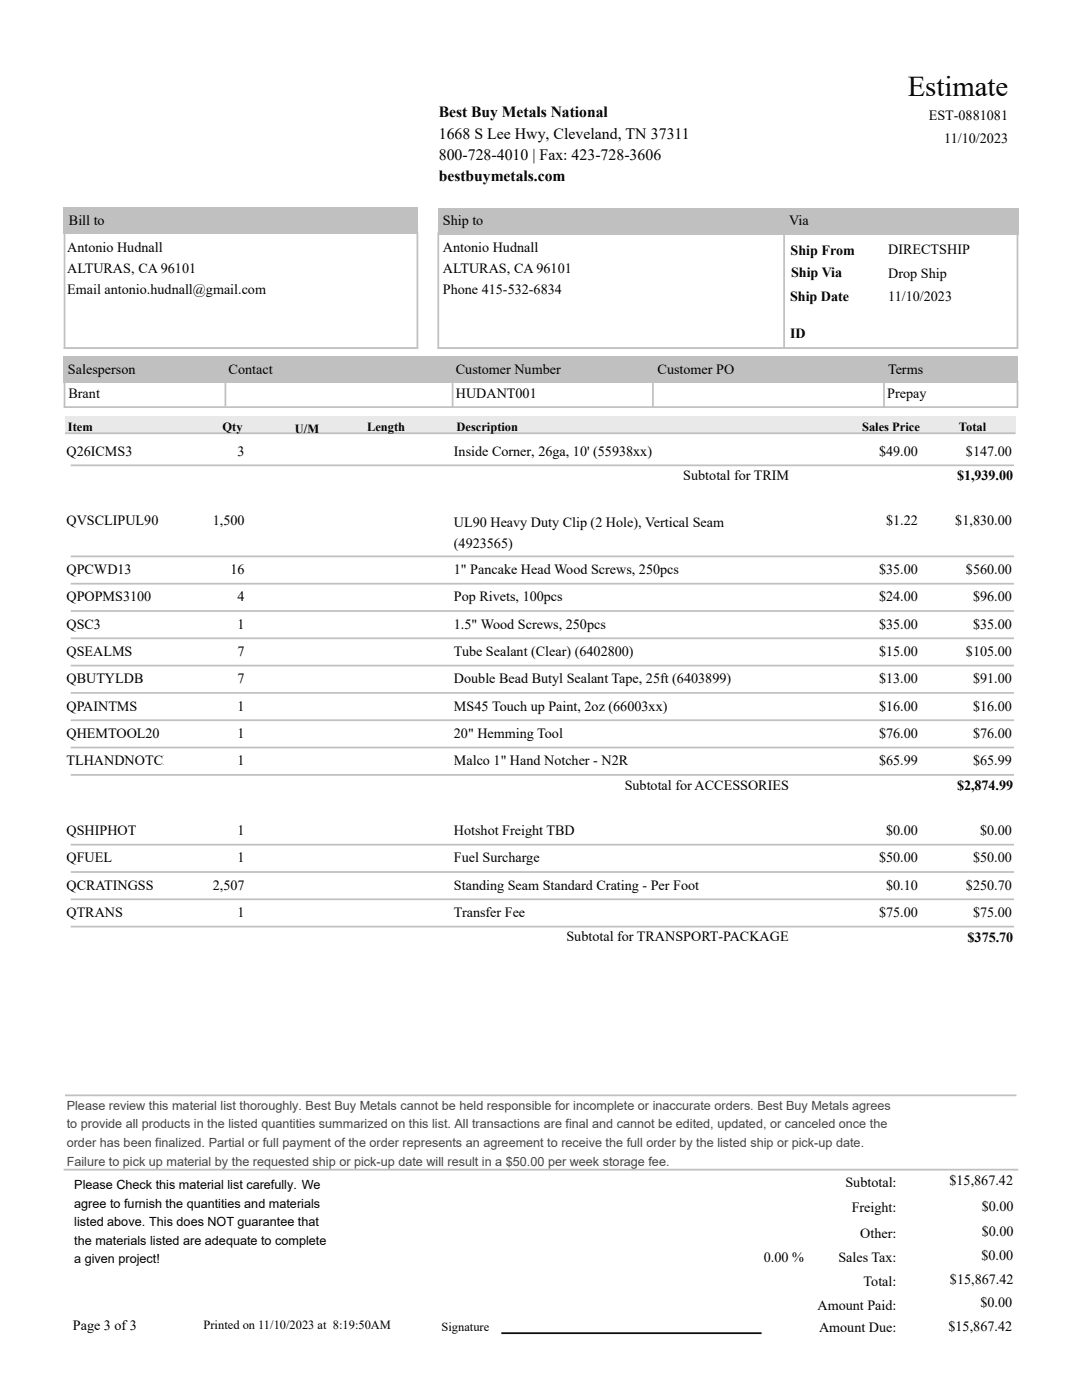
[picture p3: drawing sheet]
<svg xmlns="http://www.w3.org/2000/svg" width="216mm" height="279mm" viewBox="0 0 216 279" stroke-linecap="round" stroke-linejoin="round" font-family="sans-serif">
<defs><g id="words">
<text font-size="5.7" x="181.1" y="19.2">Estimate</text>
<g font-size="3.2">
<text x="87.6" y="27.7">1668 S Lee Hwy, Cleveland, TN 37311</text>
<text x="87.6" y="31.9">800-728-4010 | Fax: 423-728-3606</text>
</g>
<g font-size="3.1">
<text x="87.6" y="23.4">Best Buy Metals National</text>
<text x="87.6" y="36.1">bestbuymetals.com</text>
</g>
<g font-size="2.8">
<text x="185.3" y="23.9">EST-0881081</text>
<text x="188.4" y="28.5">11/10/2023</text>
<text x="13.8" y="45">Bill to</text>
<text x="88.4" y="45">Ship to</text>
<text x="157.5" y="45">Via</text>
<text x="13.4" y="50.3">Antonio Hudnall</text>
<text x="88.4" y="50.3">Antonio Hudnall</text>
<text x="157.8" y="50.8">Ship From</text>
<text x="177.2" y="50.6">DIRECTSHIP</text>
<text x="13.4" y="54.5">ALTURAS, CA 96101</text>
<text x="13.4" y="58.8">Email antonio.hudnall@gmail.com</text>
<text x="88.4" y="54.5">ALTURAS, CA 96101</text>
<text x="88.4" y="58.8">Phone 415-532-6834</text>
<text x="157.9" y="55.3">Ship Via</text>
<text x="177.2" y="55.6">Drop Ship</text>
<text x="177.2" y="60">11/10/2023</text>
<text x="157.7" y="60.1">Ship Date</text>
<text x="157.7" y="67.4">ID</text>
<text x="13.6" y="74.7">Salesperson</text>
<text x="45.6" y="74.7">Contact</text>
<text x="91" y="74.7">Customer Number</text>
<text x="131.2" y="74.7">Customer PO</text>
<text x="177.2" y="74.7">Terms</text>
<text x="13.7" y="79.4">Brant</text>
<text x="91" y="79.4">HUDANT001</text>
<text x="177" y="79.4">Prepay</text>
<text x="13.3" y="90.9">Q26ICMS3</text>
<text x="47.4" y="90.9">3</text>
<text x="90.6" y="90.9">Inside Corner, 26ga, 10' (55938xx)</text>
<text x="136.3" y="95.8">Subtotal for TRIM</text>
<text x="175.4" y="90.9">$49.00</text>
<text x="191" y="95.9">$1,939.00</text>
<text x="192.7" y="90.9">$147.00</text>
<text x="13.3" y="104.9">QVSCLIPUL90</text>
<text x="42.5" y="104.9">1,500</text>
<text x="90.6" y="105.2">UL90 Heavy Duty Clip (2 Hole), Vertical Seam</text>
<text x="176.8" y="104.9">$1.22</text>
<text x="190.6" y="104.9">$1,830.00</text>
<text x="90.6" y="109.4">(4923565)</text>
<text x="13.3" y="114.5">QPCWD13</text>
<text x="13.3" y="120">QPOPMS3100</text>
<text x="46" y="114.5">16</text>
<text x="47.4" y="120">4</text>
<text x="90.6" y="114.5">1&quot; Pancake Head Wood Screws, 250pcs</text>
<text x="90.6" y="120">Pop Rivets, 100pcs</text>
<text x="175.4" y="114.5">$35.00</text>
<text x="175.4" y="120">$24.00</text>
<text x="192.7" y="114.5">$560.00</text>
<text x="194.2" y="120">$96.00</text>
<text x="13.3" y="125.4">QSC3</text>
<text x="47.4" y="125.4">1</text>
<text x="90.6" y="125.4">1.5&quot; Wood Screws, 250pcs</text>
<text x="175.4" y="125.4">$35.00</text>
<text x="194.2" y="125.4">$35.00</text>
<text x="13.3" y="130.9">QSEALMS</text>
<text x="47.4" y="130.9">7</text>
<text x="90.6" y="130.9">Tube Sealant (Clear) (6402800)</text>
<text x="175.4" y="130.9">$15.00</text>
<text x="192.7" y="130.9">$105.00</text>
<text x="13.3" y="136.3">QBUTYLDB</text>
<text x="47.4" y="136.3">7</text>
<text x="90.6" y="136.3">Double Bead Butyl Sealant Tape, 25ft (6403899)</text>
<text x="175.4" y="136.3">$13.00</text>
<text x="194.2" y="136.3">$91.00</text>
<text x="13.3" y="141.8">QPAINTMS</text>
<text x="47.4" y="141.8">1</text>
<text x="90.6" y="141.8">MS45 Touch up Paint, 2oz (66003xx)</text>
<text x="175.4" y="141.8">$16.00</text>
<text x="194.2" y="141.8">$16.00</text>
<text x="13.3" y="147.2">QHEMTOOL20</text>
<text x="47.4" y="147.2">1</text>
<text x="90.6" y="147.2">20&quot; Hemming Tool</text>
<text x="175.4" y="147.2">$76.00</text>
<text x="194.2" y="147.2">$76.00</text>
<text x="13.3" y="152.7">TLHANDNOTCH</text>
<text x="47.4" y="152.7">1</text>
<text x="90.6" y="152.7">Malco 1&quot; Hand Notcher - N2R</text>
<text x="175.4" y="152.7">$65.99</text>
<text x="194.2" y="152.7">$65.99</text>
<text x="124.7" y="157.6">Subtotal for ACCESSORIES</text>
<text x="191" y="157.6">$2,874.99</text>
<text x="13.3" y="166.6">QSHIPHOT</text>
<text x="47.4" y="166.6">1</text>
<text x="90.6" y="166.6">Hotshot Freight TBD</text>
<text x="176.8" y="166.6">$0.00</text>
<text x="195.6" y="166.6">$0.00</text>
<text x="13.3" y="172.1">QFUEL</text>
<text x="47.4" y="172.1">1</text>
<text x="90.6" y="172.1">Fuel Surcharge</text>
<text x="175.4" y="172.1">$50.00</text>
<text x="194.2" y="172.1">$50.00</text>
<text x="13.3" y="177.5">QCRATINGSS</text>
<text x="42.5" y="177.5">2,507</text>
<text x="90.6" y="177.5">Standing Seam Standard Crating - Per Foot</text>
<text x="176.8" y="177.5">$0.10</text>
<text x="192.7" y="177.5">$250.70</text>
<text x="13.3" y="183">QTRANS</text>
<text x="47.4" y="183">1</text>
<text x="90.6" y="183">Transfer Fee</text>
<text x="175.4" y="183">$75.00</text>
<text x="194.2" y="183">$75.00</text>
<text x="113" y="187.9">Subtotal for TRANSPORT-PACKAGE</text>
<text x="193.1" y="187.9">$375.70</text>
<text x="168.7" y="236.9">Subtotal:</text>
<text x="189.5" y="236.5">$15,867.42</text>
<text x="170" y="241.9">Freight:</text>
<text x="195.9" y="241.6">$0.00</text>
<text x="152.4" y="251.8">0.00 %</text>
<text x="167.3" y="251.8">Sales Tax:</text>
<text x="171.7" y="247">Other:</text>
<text x="195.8" y="251.4">$0.00</text>
<text x="195.9" y="246.7">$0.00</text>
<text x="172.3" y="256.6">Total:</text>
<text x="189.5" y="256.3">$15,867.42</text>
<text x="163.1" y="261.4">Amount Paid:</text>
<text x="195.6" y="260.8">$0.00</text>
<text x="14.6" y="265.4">Page 3 of 3</text>
<text x="163.4" y="265.9">Amount Due:</text>
<text x="189.3" y="265.6">$15,867.42</text>
</g>
<g font-size="2.5">
<text x="13.5" y="86.1">Item</text>
<text x="44.4" y="86.1">Qty</text>
<text x="58.8" y="86.4">U/M</text>
<text x="73.2" y="86.1">Length</text>
<text x="91.1" y="86.1">Description</text>
<text x="172" y="86.1">Sales Price</text>
<text x="191.3" y="86.1">Total</text>
<text x="14.8" y="237.3">Please Check this material list carefully. We</text>
<text x="14.8" y="241">agree to furnish the quantities and materials</text>
<text x="14.8" y="244.7">listed above. This does NOT guarantee that</text>
<text x="14.8" y="248.4">the materials listed are adequate to complete</text>
<text x="14.8" y="252.1">a given project!</text>
<text x="40.6" y="265.3">Printed on 11/10/2023 at 8:19:50AM</text>
<text x="88.1" y="265.7">Signature</text>
</g>
<g font-size="2.5" fill="#444">
<text x="13.3" y="221.5">Please review this material list thoroughly. Best Buy Metals cannot be held responsible for incomplete or inaccurate orders. Best Buy Metals agrees</text>
<text x="13.3" y="225.2">to provide all products in the listed quantities summarized on this list. All transactions are final and cannot be edited, updated, or canceled once the</text>
<text x="13.3" y="228.9">order has been finalized. Partial or full payment of the order represents an agreement to receive the full order by the listed ship or pick-up date.</text>
<text x="13.3" y="232.6">Failure to pick up material by the requested ship or pick-up date will result in a $50.00 per week storage fee.</text>
</g>
</g></defs>
<path d="M13 83.2h189.6v3.4h-189.6z" fill="#e9e9e9"/>
<g fill="#c0c0c0">
<path d="M12.7 71.1h190.5v5.2h-190.5z"/>
<path d="M12.7 41.4h70.8v5.2h-70.8z"/>
<path d="M87.4 41.6h115.8v5.2h-115.8z"/>
</g>
<g fill="none" stroke="#c0c0c0" stroke-width=".35">
<path d="M12.9 46.3v23.3M83.3 46.2v23.3M87.5 46.2v23.3M156.5 46.2v23.3M203 46.2v23.3M12.7 69.5h70.8M12.9 76v5.3M45 75.8v5.3M87.3 69.5h115.9M90.3 75.9v5.3M130.3 75.8v5.3M176.4 76v5.2"/>
<path d="M203 76v5.2M12.7 81.2h190.5M13 86.5h189.6M14.1 92.9h188.2M14.1 111h188.2M14.1 116.5h188.2M14.1 121.9h188.2M14.1 127.4h188.2M14.1 132.8h188.2M14.1 138.3h188.2M14.1 143.7h188.2M14.1 149.2h188.2"/>
<path d="M14.1 154.6h188.2M14.1 168.6h188.2M14.1 174h188.2M14.1 179.5h188.2M14.1 184.9h188.2M13 218.6h189.8M12.7 233.4h190.5"/>
</g>
<path d="M100 266.1h52" fill="none" stroke="#000" stroke-width=".35"/>
<use href="#words"/>
</svg>
